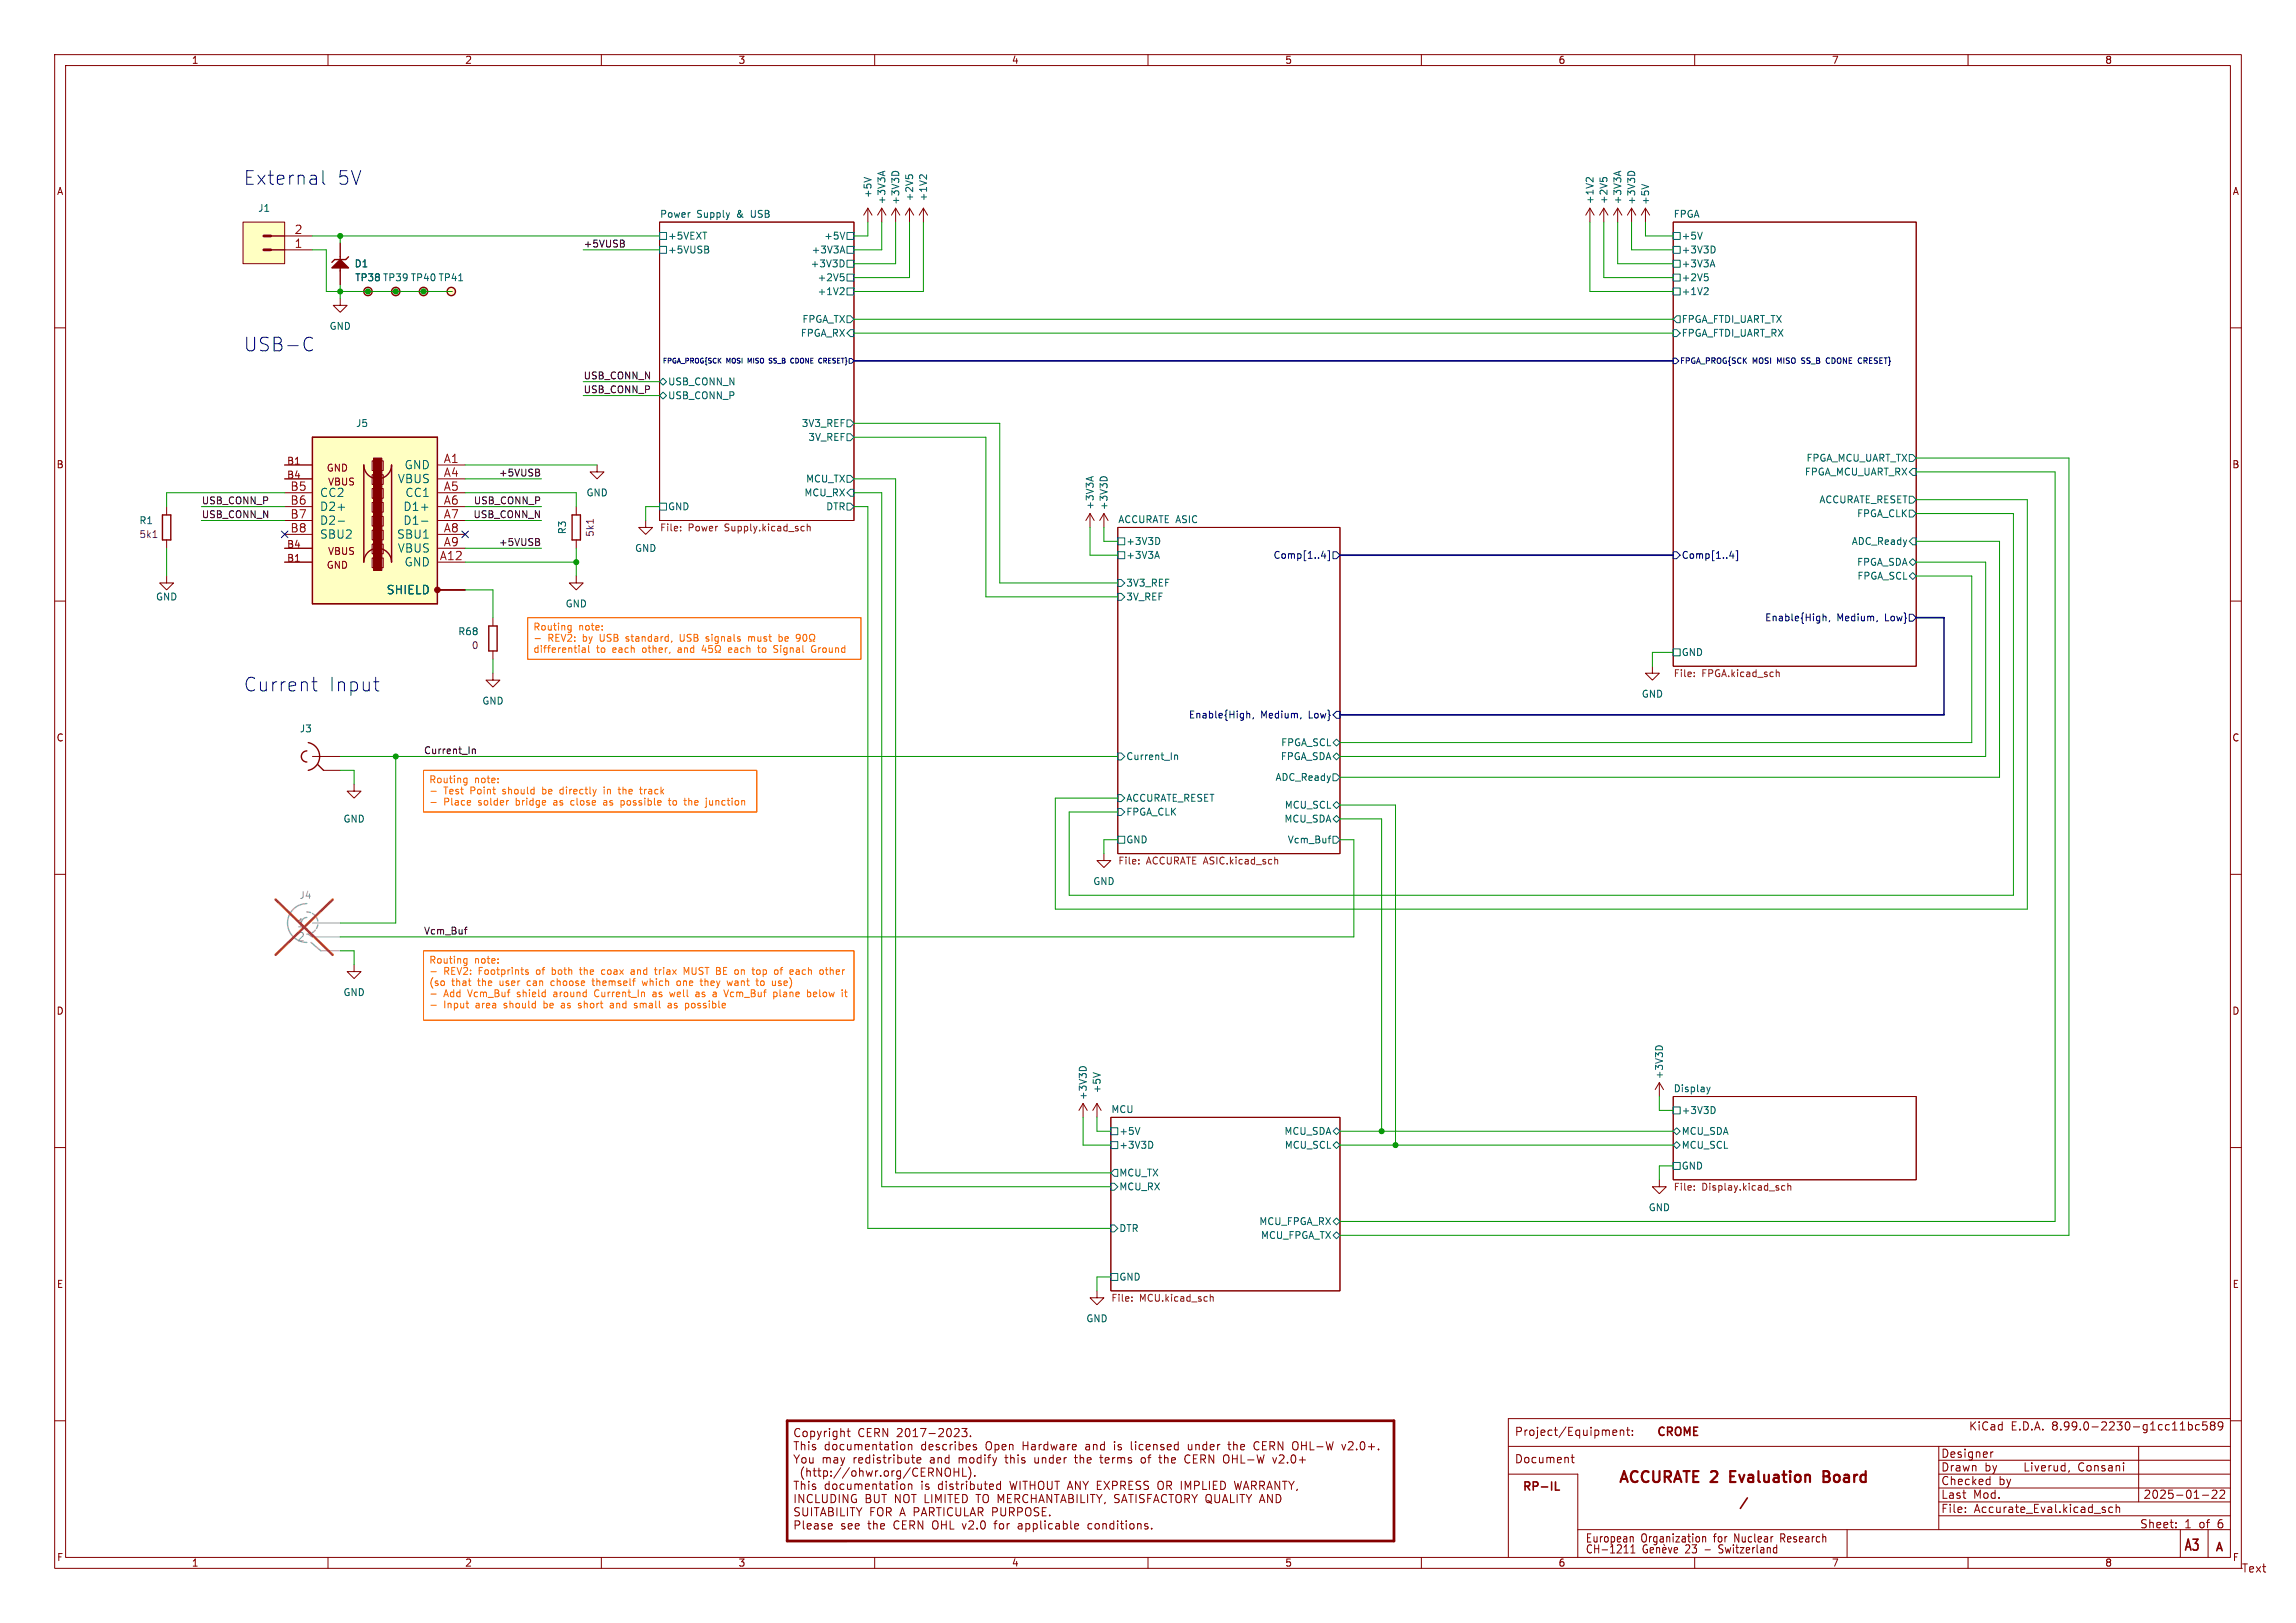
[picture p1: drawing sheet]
<svg xmlns="http://www.w3.org/2000/svg" width="420mm" height="297mm" viewBox="0 0 420 297" stroke-linecap="round" stroke-linejoin="round" font-family="sans-serif">
<defs><g id="words">
<g font-size="3.5" fill="#0000c2">
<text x="44.4" y="34">External</text>
<text x="61.6" y="34">5V</text>
<text x="44.4" y="64.5">USB-C</text>
<text x="44.4" y="126.8">Current</text>
<text x="60" y="126.8">Input</text>
</g>
<g font-size="2.8" fill="#840000">
<text x="295.8" y="271.9">ACCURATE 2</text>
<text x="317.2" y="271.9">Evaluation</text>
<text x="335.1" y="271.9">Board</text>
<text x="399.3" y="284.2">A3</text>
</g>
<g font-size="2.1" fill="#a90000">
<text x="53.8" y="45.5">1</text>
<text x="53.8" y="42.9">2</text>
<text x="53" y="89.9">B5</text>
<text x="81.1" y="84.8">A1</text>
<text x="81.1" y="87.4">A4</text>
<text x="81.1" y="89.9">A5</text>
<text x="53" y="92.5">B6</text>
<text x="53" y="95">B7</text>
<text x="81.1" y="92.5">A6</text>
<text x="81.1" y="95">A7</text>
<text x="53" y="97.5">B8</text>
<text x="81.1" y="97.5">A8</text>
<text x="81.1" y="100.1">A9</text>
<text x="80.4" y="102.6">A12</text>
</g>
<g font-size="2.1" fill="#006464">
<text x="72.7" y="88.6">VBUS</text>
<text x="73.9" y="86.1">GND</text>
<text x="58.4" y="91.2">CC2</text>
<text x="58.4" y="93.7">D2+</text>
<text x="73.7" y="93.7">D1+</text>
<text x="74.1" y="91.2">CC1</text>
<text x="58.4" y="96.2">D2-</text>
<text x="58.4" y="98.8">SBU2</text>
<text x="72.6" y="98.8">SBU1</text>
<text x="72.7" y="101.3">VBUS</text>
<text x="73.7" y="96.2">D1-</text>
<text x="73.9" y="103.9">GND</text>
<text x="70.7" y="108.9">SHIELD</text>
</g>
<g font-size="2.1" fill="#989898">
<text x="54.3" y="169.9">1</text>
<text x="54.3" y="172.4">2</text>
</g>
<g font-size="2.1" fill="#840000">
<text x="277" y="263">Project/Equipment:</text>
<text x="303" y="263.2">CROME</text>
<text x="360.1" y="262">KiCad</text>
<text x="367.8" y="262">E.D.A.</text>
<text x="375.4" y="262">8.99.0-2230-g1cc11bc589</text>
<text x="277" y="268">Document</text>
<text x="355" y="267">Designer</text>
<text x="355" y="269.5">Drawn</text>
<text x="363" y="269.5">by</text>
<text x="370" y="269.5">Liverud,</text>
<text x="380" y="269.5">Consani</text>
<text x="278.3" y="273.2">RP-IL</text>
<text x="355" y="274.5">Last</text>
<text x="355" y="272">Checked</text>
<text x="360.9" y="274.5">Mod.</text>
<text x="365.6" y="272">by</text>
<text x="392" y="274.5">2025-01-22</text>
<text x="145" y="280">Copyright</text>
<text x="185.1" y="280">documentation</text>
<text x="202.9" y="280">describes</text>
<text x="355" y="277.1">File:</text>
<text x="361.1" y="277.1">Accurate_Eval.kicad_sch</text>
<text x="391.4" y="279.9">Sheet:</text>
<text x="399.6" y="279.9">1</text>
<text x="402.4" y="279.9">of</text>
<text x="405.9" y="279.9">6</text>
<text x="290" y="284.5">CH-1211</text>
<text x="290" y="282.5">European</text>
<text x="300.2" y="282.5">Organization</text>
<text x="308.4" y="284.5">23</text>
<text x="313.6" y="282.5">for</text>
<text x="314.9" y="284.5">Switzerland</text>
<text x="317.5" y="282.5">Nuclear</text>
<text x="326.1" y="282.5">Research</text>
<text x="405" y="284.3">A</text>
<text x="410" y="288">Text</text>
</g>
<g font-size="1.8" fill="#840000">
<text x="35" y="11.9">1</text>
<text x="85" y="11.9">2</text>
<text x="135" y="11.9">3</text>
<text x="185" y="11.9">4</text>
<text x="235" y="11.9">5</text>
<text x="285" y="11.9">6</text>
<text x="335" y="11.9">7</text>
<text x="385" y="11.9">8</text>
<text x="10.3" y="35.9">A</text>
<text x="408.3" y="35.9">A</text>
<text x="10.3" y="85.9">B</text>
<text x="52.4" y="85.2">B1</text>
<text x="59.7" y="86.5">GND</text>
<text x="408.2" y="85.9">B</text>
<text x="52.4" y="100.5">B4</text>
<text x="59.9" y="101.7">VBUS</text>
<text x="52.4" y="103">B1</text>
<text x="59.7" y="104.3">GND</text>
<text x="10.3" y="135.9">C</text>
<text x="408.2" y="135.9">C</text>
<text x="10.3" y="185.9">D</text>
<text x="408.2" y="185.9">D</text>
<text x="10.3" y="235.9">E</text>
<text x="408.3" y="235.9">E</text>
<text x="10.3" y="285.9">F</text>
<text x="35" y="286.9">1</text>
<text x="85" y="286.9">2</text>
<text x="135" y="286.9">3</text>
<text x="185" y="286.9">4</text>
<text x="235" y="286.9">5</text>
<text x="285" y="286.9">6</text>
<text x="335" y="286.9">7</text>
<text x="385" y="286.9">8</text>
<text x="408.3" y="285.9">F</text>
</g>
<g font-size="1.8" fill="#006464">
<text x="47.1" y="39">J1</text>
<text x="120.6" y="39.9">Power</text>
<text x="127.4" y="39.9">Supply</text>
<text x="134.9" y="39.9">&amp;</text>
<text x="137.6" y="39.9">USB</text>
<text x="159.6" y="36.3" transform="rotate(-90 159.6 36.3)">+5V</text>
<text x="162.2" y="37.5" transform="rotate(-90 162.2 37.5)">+3V3A</text>
<text x="164.7" y="37.6" transform="rotate(-90 164.7 37.6)">+3V3D</text>
<text x="167.2" y="36.9" transform="rotate(-90 167.2 36.9)">+2V5</text>
<text x="169.8" y="36.9" transform="rotate(-90 169.8 36.9)">+1V2</text>
<text x="291.7" y="37.4" transform="rotate(-90 291.7 37.4)">+1V2</text>
<text x="294.2" y="37.4" transform="rotate(-90 294.2 37.4)">+2V5</text>
<text x="296.8" y="37.5" transform="rotate(-90 296.8 37.5)">+3V3A</text>
<text x="299.3" y="37.6" transform="rotate(-90 299.3 37.6)">+3V3D</text>
<text x="301.9" y="37.6" transform="rotate(-90 301.9 37.6)">+5V</text>
<text x="306.1" y="39.9">FPGA</text>
<text x="122.1" y="44">+5VEXT</text>
<text x="122.1" y="46.6">+5VUSB</text>
<text x="148.4" y="46.6">+3V3A</text>
<text x="150.7" y="44">+5V</text>
<text x="307.5" y="46.6">+3V3D</text>
<text x="307.5" y="44">+5V</text>
<text x="64.8" y="49.1">D1</text>
<text x="64.9" y="51.7">TP38 TP39 TP40 TP41</text>
<text x="64.9" y="51.7">TP38</text>
<text x="148.2" y="49.1">+3V3D</text>
<text x="149.5" y="51.7">+2V5</text>
<text x="307.5" y="49.1">+3V3A</text>
<text x="307.5" y="51.7">+2V5</text>
<text x="146.7" y="59.3">FPGA_TX</text>
<text x="149.5" y="54.2">+1V2</text>
<text x="307.5" y="54.2">+1V2</text>
<text x="307.5" y="59.3">FPGA_FTDI_UART_TX</text>
<text x="60.2" y="60.6">GND</text>
<text x="146.4" y="61.8">FPGA_RX</text>
<text x="307.5" y="61.8">FPGA_FTDI_UART_RX</text>
<text x="122.1" y="70.7">USB_CONN_N</text>
<text x="122.1" y="73.3">USB_CONN_P</text>
<text x="65" y="78.3">J5</text>
<text x="146.6" y="78.3">3V3_REF</text>
<text x="147.8" y="80.9">3V_REF</text>
<text x="59.9" y="89">VBUS</text>
<text x="147.3" y="88.5">MCU_TX</text>
<text x="330" y="87.2">FPGA_MCU_UART_RX</text>
<text x="330.3" y="84.7">FPGA_MCU_UART_TX</text>
<text x="107.2" y="91">GND</text>
<text x="122.1" y="93.6">GND</text>
<text x="147" y="91">MCU_RX</text>
<text x="151" y="93.6">DTR</text>
<text x="200.3" y="93.4" transform="rotate(-90 200.3 93.4)">+3V3A</text>
<text x="202.8" y="93.4" transform="rotate(-90 202.8 93.4)">+3V3D</text>
<text x="204.5" y="95.8">ACCURATE ASIC</text>
<text x="332.7" y="92.3">ACCURATE_RESET</text>
<text x="339.6" y="94.8">FPGA_CLK</text>
<text x="25.4" y="96.1">R1</text>
<text x="103.7" y="97.9" transform="rotate(-90 103.7 97.9)">R3</text>
<text x="116.1" y="101.2">GND</text>
<text x="205.9" y="99.9">+3V3D</text>
<text x="338.6" y="99.9">ADC_Ready</text>
<text x="205.9" y="102.5">+3V3A</text>
<text x="205.9" y="107.5">3V3_REF</text>
<text x="339.6" y="103.7">FPGA_SDA</text>
<text x="339.7" y="106.3">FPGA_SCL</text>
<text x="28.4" y="110.1">GND</text>
<text x="103.4" y="111.4">GND</text>
<text x="205.9" y="110.1">3V_REF</text>
<text x="83.7" y="116.4">R68</text>
<text x="307.5" y="120.2">GND</text>
<text x="88.1" y="129.1">GND</text>
<text x="300.2" y="127.9">GND</text>
<text x="54.8" y="134.2">J3</text>
<text x="234.3" y="136.8">FPGA_SCL</text>
<text x="205.9" y="139.3">Current_In</text>
<text x="233.2" y="143.1">ADC_Ready</text>
<text x="234.2" y="139.3">FPGA_SDA</text>
<text x="205.9" y="149.5">FPGA_CLK</text>
<text x="205.9" y="146.9">ACCURATE_RESET</text>
<text x="234.9" y="148.2">MCU_SCL</text>
<text x="62.7" y="150.7">GND</text>
<text x="205.9" y="154.5">GND</text>
<text x="234.9" y="150.7">MCU_SDA</text>
<text x="235.5" y="154.5">Vcm_Buf</text>
<text x="199.9" y="162.2">GND</text>
<text x="62.7" y="182.5">GND</text>
<text x="304.4" y="197.6" transform="rotate(-90 304.4 197.6)">+3V3D</text>
<text x="199" y="201.4" transform="rotate(-90 199 201.4)">+3V3D</text>
<text x="201.5" y="200.2" transform="rotate(-90 201.5 200.2)">+5V</text>
<text x="203.2" y="203.8">MCU</text>
<text x="306.1" y="199.9">Display</text>
<text x="204.7" y="207.9">+5V</text>
<text x="234.9" y="207.9">MCU_SDA</text>
<text x="307.5" y="204.1">+3V3D</text>
<text x="307.5" y="207.9">MCU_SDA</text>
<text x="204.7" y="210.4">+3V3D</text>
<text x="204.7" y="215.5">MCU_TX</text>
<text x="234.9" y="210.4">MCU_SCL</text>
<text x="307.5" y="214.2">GND</text>
<text x="307.5" y="210.4">MCU_SCL</text>
<text x="204.7" y="218">MCU_RX</text>
<text x="301.5" y="221.8">GND</text>
<text x="204.7" y="225.7">DTR</text>
<text x="230.3" y="224.4">MCU_FPGA_RX</text>
<text x="230.6" y="226.9">MCU_FPGA_TX</text>
<text x="204.7" y="234.5">GND</text>
<text x="198.6" y="242.2">GND</text>
</g>
<g font-size="1.8" fill="#0f0f0f">
<text x="106.7" y="45.4">+5VUSB</text>
<text x="106.7" y="69.5">USB_CONN_N</text>
<text x="106.7" y="72">USB_CONN_P</text>
<text x="91.2" y="87.3">+5VUSB</text>
<text x="36.8" y="92.4">USB_CONN_P</text>
<text x="36.8" y="94.9">USB_CONN_N</text>
<text x="86.5" y="94.9">USB_CONN_N</text>
<text x="86.6" y="92.4">USB_CONN_P</text>
<text x="91.2" y="100">+5VUSB</text>
<text x="77.5" y="138.1">Current_In</text>
<text x="77.5" y="171.1">Vcm_Buf</text>
</g>
<text font-size="1.8" fill="#a90000" x="52.4" y="87.8">B4</text>
<g font-size="1.8" fill="#840084">
<text x="25.4" y="98.7">5k1</text>
<text x="108.8" y="98.3" transform="rotate(-90 108.8 98.3)">5k1</text>
<text x="86.2" y="119">0</text>
</g>
<g font-size="1.8" fill="#725600">
<text x="120.6" y="97.6">File:</text>
<text x="125.9" y="97.6">Power</text>
<text x="132.7" y="97.6">Supply.kicad_sch</text>
<text x="306.1" y="124.2">File:</text>
<text x="311.3" y="124.2">FPGA.kicad_sch</text>
<text x="204.5" y="158.5">File:</text>
<text x="209.7" y="158.5">ACCURATE ASIC.kicad_sch</text>
<text x="306.1" y="218.2">File:</text>
<text x="311.3" y="218.2">Display.kicad_sch</text>
<text x="203.2" y="238.5">File:</text>
<text x="208.4" y="238.5">MCU.kicad_sch</text>
</g>
<g font-size="1.8" fill="#000084">
<text x="232.9" y="102.5">Comp[1..4]</text>
<text x="307.5" y="102.5">Comp[1..4]</text>
<text x="322.8" y="113.9">Enable{High,</text>
<text x="336" y="113.9">Medium,</text>
<text x="344.9" y="113.9">Low}</text>
<text x="217.4" y="131.7">Enable{High,</text>
<text x="230.6" y="131.7">Medium,</text>
<text x="239.5" y="131.7">Low}</text>
</g>
<g font-size="1.8" fill="#ff6d00">
<text x="97.5" y="115.7">Routing</text>
<text x="97.5" y="119.8">differential</text>
<text x="100.2" y="117.8">REV2:</text>
<text x="105.8" y="115.7">note:</text>
<text x="106.7" y="117.8">by</text>
<text x="109.1" y="119.8">to</text>
<text x="110" y="117.8">USB</text>
<text x="112.2" y="119.8">each</text>
<text x="115" y="117.8">standard,</text>
<text x="117.8" y="119.8">other,</text>
<text x="124.5" y="119.8">and</text>
<text x="125" y="117.8">USB</text>
<text x="130" y="117.8">signals</text>
<text x="134.1" y="119.8">each</text>
<text x="138" y="117.8">must</text>
<text x="139.8" y="119.8">to</text>
<text x="142.8" y="119.8">Signal</text>
<text x="143.7" y="117.8">be</text>
<text x="149.9" y="119.8">Ground</text>
<text x="78.4" y="143.6">Routing</text>
<text x="86.8" y="143.6">note:</text>
<text x="81.2" y="145.7">Test</text>
<text x="81.2" y="147.7">Place</text>
<text x="86.1" y="145.7">Point</text>
<text x="87.6" y="147.7">solder</text>
<text x="92.2" y="145.7">should</text>
<text x="94.6" y="147.7">bridge</text>
<text x="99.7" y="145.7">be</text>
<text x="101.7" y="147.7">as</text>
<text x="103.1" y="145.7">directly</text>
<text x="105.1" y="147.7">close</text>
<text x="111.3" y="147.7">as</text>
<text x="111.3" y="145.7">in</text>
<text x="114.3" y="145.7">the</text>
<text x="114.6" y="147.7">possible</text>
<text x="118.4" y="145.7">track</text>
<text x="123.7" y="147.7">to</text>
<text x="126.7" y="147.7">the</text>
<text x="130.8" y="147.7">junction</text>
<text x="78.4" y="176.7">Routing</text>
<text x="81.2" y="178.7">REV2:</text>
<text x="86.8" y="176.7">note:</text>
<text x="87.7" y="178.7">Footprints</text>
<text x="98.4" y="178.7">of</text>
<text x="101.4" y="178.7">both</text>
<text x="106.8" y="178.7">the</text>
<text x="110.9" y="178.7">coax</text>
<text x="116.5" y="178.7">and</text>
<text x="121.1" y="178.7">triax</text>
<text x="126.6" y="178.7">MUST BE on</text>
<text x="139.8" y="178.7">top</text>
<text x="144" y="178.7">of</text>
<text x="147" y="178.7">each</text>
<text x="152.6" y="178.7">other</text>
<text x="78.4" y="180.8">(so</text>
<text x="81.2" y="182.8">Add</text>
<text x="81.2" y="184.8">Input</text>
<text x="82.6" y="180.8">that</text>
<text x="85.7" y="182.8">Vcm_Buf</text>
<text x="87.1" y="184.8">area</text>
<text x="87.5" y="180.8">the</text>
<text x="91.7" y="180.8">user</text>
<text x="92.5" y="184.8">should</text>
<text x="94.9" y="182.8">shield</text>
<text x="96.9" y="180.8">can</text>
<text x="99.9" y="184.8">be</text>
<text x="101.5" y="180.8">choose</text>
<text x="101.7" y="182.8">around</text>
<text x="103.3" y="184.8">as</text>
<text x="106.7" y="184.8">short</text>
<text x="109.3" y="180.8">themself</text>
<text x="109.4" y="182.8">Current_In</text>
<text x="112.7" y="184.8">and</text>
<text x="117.3" y="184.8">small</text>
<text x="118.6" y="180.8">which</text>
<text x="120.3" y="182.8">as</text>
<text x="123.6" y="182.8">well</text>
<text x="123.7" y="184.8">as</text>
<text x="125.1" y="180.8">one</text>
<text x="127" y="184.8">possible</text>
<text x="128.5" y="182.8">as</text>
<text x="129.7" y="180.8">they</text>
<text x="134.2" y="182.8">Vcm_Buf</text>
<text x="134.8" y="180.8">want</text>
<text x="140.3" y="180.8">to</text>
<text x="143.3" y="180.8">use)</text>
<text x="143.4" y="182.8">plane</text>
<text x="149.7" y="182.8">below</text>
</g>
<text font-size="1.8" fill="#989898" x="54.7" y="164.7">J4</text>
<g font-size="1.4" fill="#000084">
<text x="307.2" y="66.8">FPGA_PROG{SCK</text>
<text x="320.6" y="66.8">MOSI</text>
<text x="325.3" y="66.8">MISO</text>
<text x="330" y="66.8">SS_B</text>
<text x="334.8" y="66.8">CDONE</text>
<text x="340.9" y="66.8">CRESET}</text>
</g>
<g font-size="1.2" fill="#000084">
<text x="121.1" y="66.7">FPGA_PROG{SCK</text>
<text x="132.8" y="66.7">MOSI</text>
<text x="137" y="66.7">MISO</text>
<text x="141.2" y="66.7">SS_B</text>
<text x="145.4" y="66.7">CDONE</text>
<text x="150.8" y="66.7">CRESET}</text>
</g>
</g></defs>
<g fill="none" stroke="#840000" stroke-width=".18">
<path d="M10 10h400v277h-400zM12 12h396v273h-396zM60 10v2M110 10v2M160 10v2M210 10v2M260 10v2M310 10v2M360 10v2M290.8 38.1l.8 1.3M290.8 38.1l-.7 1.3M290.8 38.1v2.5"/>
<path d="M293.4 38.1l.7 1.3M293.4 38.1l-.8 1.3M293.4 38.1v2.5M295.9 38.1l.8 1.3M295.9 38.1l-.8 1.3M295.9 38.1v2.5M298.4 38.1l.8 1.3M298.4 38.1l-.7 1.3M298.4 38.1v2.5M301 38.1l.8 1.3M301 38.1l-.8 1.3M301 38.1v2.5"/>
<path d="M10 60h2M62.2 54.6v1.3h-1.2l1.2 1.3 1.3-1.3h-1.3M67.3 53.3h.1M72.4 53.3h.1M77.5 53.3h.1M82.5 53.3h.1M120.6 40.6h35.6v54.7h-35.6zM306.1 40.6h44.4v81.3h-44.4zM408 60h2M105.4 92.7v1.5M105.4 98.8v1.5M109.2 85.1v1.3h1.3l-1.3 1.2-1.3-1.2h1.3"/>
<path d="M118.1 95.3v1.2h-1.3l1.3 1.3 1.3-1.3h-1.3M199.4 94l.8 1.3M199.4 94l-.8 1.3M199.4 94v2.5M204.5 96.5h40.6v59.7h-40.6zM10 110h2M90.2 113v1.6M90.2 119.1v1.6M408 110h2M57.1 138.4h5.1M90.2 123.2v1.3h1.2l-1.2 1.2-1.3-1.2h1.3M302.3 121.9v1.3h-1.3l1.3 1.3 1.2-1.3h-1.2"/>
<path d="M10 160h2M59.2 141h3M64.8 143.5v1.3h-1.3l1.3 1.3 1.2-1.3h-1.2M408 160h2M64.8 176.5v1.3h-1.3l1.3 1.3 1.2-1.3h-1.2M10 210h2M203.2 204.5h41.9v31.7h-41.9zM306.1 200.7h44.4v15.2h-44.4zM408 210h2M200.7 236.2v1.3h-1.3l1.3 1.3 1.2-1.3h-1.2M10 260h2M408 260h2"/>
<path d="M408 259.6h-132.1v25.4M145.2 263.8h.9M145.2 266.2l.5 .8M145.2 271.1h.9M145.4 273.5v1.5M145.7 263.8v1.5M145.7 271.1v1.5M145.7 267v.7M146.2 276l-.5-.1-.3 .1v.5l.7 .3 .1 .3-.3 .3-.5-.1M146.2 266.2l-.5 .8M146.3 261.5a.6 .6 0 0 0-.7 0 .6 .6 0 0 0-.2 .8 .56 .56 0 0 0 .3 .5 .56 .56 0 0 0 .6 0M146.6 263.8v1.5"/>
<path d="M146.6 271.1v1.5M146.6 264.5l.2-.2 .4 .1v.9M146.6 271.7l.2-.1h.4v1M146.7 266.9l.2-.2 .5 .2v.6l-.1 .2h-.4l-.2-.1zM146.9 275.9v1.2l.3 .3 .4-.1 .1-.2v-1.2M146.9 262l.3-.1 .4 .1 .1 .6-.2 .2-.3 .1-.3-.1zM147 268.4a1.72 1.72 0 0 0 0 2.3M147 273.5v1.5l-.8-1.5v1.5M147.6 269.3l.2-.1h.4v1M147.6 268.7v1.5M147.9 263.8v.2M147.9 264.3v1"/>
<path d="M147.9 271.1v.1M147.9 271.6v1M148.1 266.7l.1 1h.3l.2-.1M148.3 262l.4-.1 .3 .3v.4l-.1 .2h-.6M148.3 261.9v1.5M148.4 275.9v1.5M148.6 273.6a.6 .6 0 0 0-.8 0 .6 .6 0 0 0-.1 .7 .56 .56 0 0 0 .3 .6 .56 .56 0 0 0 .6-.1M148.7 266.7v1M148.7 269.2h.6M148.9 268.7v1.2l.4 .3M148.9 275.9h.9M149.2 264.4l-.4-.1-.2 .2 .1 .2 .5 .2v.3h-.6"/>
<path d="M149.2 271.6h-.4l-.2 .2 .1 .2 .5 .1v.4h-.6M149.2 273.5v1.5h.7M149.4 275.9v1.5M149.5 261.9l.4 1M149.6 269.2h.6M149.8 268.7v1.2l.4 .3M149.9 262.9l-.4 .5M150.1 277.4l.5-1.5 .5 1.5M150.2 261.9l-.3 1M150.2 277h.7M150.4 273.5v1.2l.3 .3h.3l.3-.3v-1.2M150.6 266.9l.4-.2 .2 .3"/>
<path d="M150.6 266.7v1M150.7 269.2h.4l.3 .2v.5l-.2 .2h-.5M150.7 269.2v1.5M150.8 261.9v1M151.2 261.9l-.3 .1-.1 .2M151.2 267l.2-.3 .4 .1 .1 .9M151.2 267v.7M151.6 275.9h.5l.2 .1 .1 .3-.3 .3a.4 .4 0 0 1 .4 .4 .4 .4 0 0 1-.3 .4h-.6zM151.6 276.6h.5M151.7 264.4l-.5-.1-.3 .3v.4l.2 .2h.6M151.7 263.8v1.5M151.7 271.1v1.5"/>
<path d="M151.7 271.6h-.5l-.3 .3v.4l.2 .2h.6M151.7 261.4v.1M151.7 261.9v1M152 269.2v.2M152 270v.2M152 273.5a.76 .76 0 0 1 .9 .7 .76 .76 0 0 1-.9 .8zM152.4 264.4l.4-.1 .3 .3v.4l-.3 .3-.4-.1-.1-.2v-.4zM152.4 271.6h.4l.3 .3v.4l-.3 .3-.4-.1-.1-.2v-.4zM152.6 266.8h.6v.9M153.1 262l-.4-.1-.3 .3v.4l.1 .2h.6M153.1 261.9v1.2l-.3 .3-.4-.1M153.1 275.9v1.5"/>
<path d="M153.2 267.1l-.5 .1a.29 .29 0 0 0-.2 .3 .29 .29 0 0 0 .2 .2h.5M153.5 273.5v1.5M153.8 262l.2-.1 .4 .1v.9M153.8 261.4v1.5M153.8 266.7l.4 1M153.8 268.6l-1.3 1.9M153.8 275.9v1.5h.7M154.2 267.7l-.4 .5M154.4 264.4l-.5-.1-.2 .3v.4l.1 .2h.6M154.4 271.6h-.5l-.2 .3v.4l.1 .2h.6M154.5 266.7l-.3 1M154.9 261.9h.6"/>
<path d="M155 264.3l.1 .9 .3 .1 .3-.1M155 271.6l.1 .9 .3 .1 .3-.2M155 275.9v1.5M155.1 273.5v1.5l-.9-1.5v1.5M155.2 261.4v1.3l.3 .2M155.2 279.3l.7-.1-.1-.3-.4-.1-.2 .2v.7h.6M155.4 268.6l-1.3 1.9M155.5 275.9h.9M155.7 264.3v1M155.7 271.6v1M155.9 269.3l.2-.1 .4 .1 .1 .6-.2 .2-.3 .1-.2-.2zM155.9 275.9v1.5"/>
<path d="M156.2 266.7v1M156.4 264.5l.4-.2 .2 .2M156.4 271.7l.4-.1 .2 .2M156.4 264.3v1M156.4 271.6v1M156.4 279.3l.8-.1-.1-.3-.4-.1-.3 .2 .1 .7h.6M156.6 273.6a.7 .7 0 0 0-.9 .6 .7 .7 0 0 0 .9 .7l.1-.6h-.3M156.7 266.7l-.3 .1-.2 .2M156.7 275.9l.5 .8M157 264.5l.2-.2 .4 .1 .1 .9M157 264.5v.8M157 271.8v.8"/>
<path d="M157 271.8l.2-.2h.4l.1 1M157.1 267.2l.7-.1-.1-.3-.4-.1-.2 .3 .1 .7h.5M157.2 276.7v.7M157.2 269.3l.2-.1h.4l.1 1M157.2 268.7v1.5M157.7 275.9l-.5 .8M158 261.5a.6 .6 0 0 0-.7 0 .6 .6 0 0 0-.2 .8 .56 .56 0 0 0 .3 .5 .56 .56 0 0 0 .6 0M158.3 264.8l.7-.1-.1-.3-.4-.1-.2 .2 .1 .7h.5M158.3 272.1l.7-.2-.1-.3h-.4l-.2 .2 .1 .7h.5M158.4 269.2l.3 1 .3-.8 .3 .8 .3-1M158.4 274.2h.5M158.4 273.5h.5l.3 .1v.3l-.3 .3a.4 .4 0 0 1 .4 .4 .4 .4 0 0 1-.3 .4h-.6z"/>
<path d="M158.7 262.1h.5M158.7 278.8h.6M158.9 278.3v1.3l.4 .2M159.1 266.8l-.4-.1-.3 .3v.5l.1 .2h.6M159.1 266.2v1.5M159.3 276.6h.5M159.4 261.4h-.7v1.5h.7M159.7 264.5l.2-.2 .3 .1 .1 .9M159.7 264.3v1M159.7 271.6v1M159.7 271.7l.2-.1h.3l.1 1M159.8 266.2v.2"/>
<path d="M159.8 266.7v1M159.8 278.3v1.5M159.8 279l.2-.2 .4 .1v.9M159.9 273.5v1.2l.3 .3 .5-.1 .1-.2v-1.2M160 262.2l.7-.1 .2-.2-.1-.4-.2-.1h-.6v1.5M160 275.9h-.7v1.5M160.2 269.2v1M160.4 262.2l.5 .7M160.6 269.2h-.3l-.1 .2M160.6 276.1a.5 .5 0 0 1 .6-.2 .5 .5 0 0 1 .3 .5v.5a.5 .5 0 0 1-.5 .5 .5 .5 0 0 1-.5-.5zM160.8 264.3h.6M160.8 271.6h.6"/>
<path d="M161 263.8v1.3l.4 .2M161 271.1v1.3l.4 .2M161 266.8l-.3-.1-.3 .3 .1 .2 .5 .1v.4h-.6M161.1 270v.2M161.1 279.3l.7-.1-.1-.3-.4-.1-.2 .2 .1 .7h.5M161.3 273.5h.9M161.5 266.7h.6M161.7 266.2v1.3l.4 .2M161.7 273.5v1.5M161.8 269.3l.2-.1 .4 .1 .1 .6-.1 .2-.4 .1-.2-.2zM161.9 264.4h.5l.1 .9M161.9 271.6h.5l.1 1"/>
<path d="M162.2 276.7l.7-.1 .1-.2-.1-.4-.2-.1h-.5v1.5M162.4 261.4v1.5l-.9-1.5v1.5M162.5 264.7h-.5a.29 .29 0 0 0-.2 .3 .29 .29 0 0 0 .2 .3l.5-.1M162.5 271.9l-.5 .1a.29 .29 0 0 0-.2 .3 .29 .29 0 0 0 .2 .3l.5-.1M162.5 276.7l.5 .7M162.6 266.7v1M163 264.3h.6M163 271.6h.6M163 266.7l-.3 .1-.1 .2M163.2 269.2v1M163.2 263.8v1.3l.4 .2M163.2 271.1v1.3l.4 .2"/>
<path d="M163.5 266.2v.2M163.5 266.7v1M163.6 269.2h-.3l-.1 .2M164.1 263.8v.2M164.1 264.3v1M164.1 271.1v.1M164.1 271.6v1M164.2 261.5l.5-.1 .2 .1 .1 .3-.9 1.1h.9M164.2 266.8l.5-.1 .2 .3v.5l-.1 .2h-.6M164.2 266.2v1.5M164.4 278.5a.6 .6 0 0 0-.7-.1 .6 .6 0 0 0-.2 .8 .56 .56 0 0 0 .3 .5 .56 .56 0 0 0 .6 0M164.6 277.4l.5-1.5 .5 1.5"/>
<path d="M164.7 273.5v1.5l-.9-1.5v1.5M164.7 269.2v1.2l-.3 .3-.3-.1M164.7 269.2h-.4l-.3 .2v.5l.2 .2h.5M164.7 277h.7M164.8 264.5l.2-.2 .4 .2 .1 .5-.1 .2-.4 .1-.2-.1zM164.8 271.7l.2-.1 .4 .1 .1 .6-.1 .2-.4 .1-.2-.2zM165.1 279h.5M165.4 273.7a.5 .5 0 0 1 .5-.2 .5 .5 0 0 1 .4 .5v.5a.5 .5 0 0 1-.5 .5 .5 .5 0 0 1-.5-.5zM165.6 266.7l.1 1h.3l.2-.1M165.8 261.5l.1-.1a.8 .8 0 0 1 .6 .8 .8 .8 0 0 1-.6 .7 1 1 0 0 1-.1-1.4zM165.8 278.3h-.7v1.5h.7M166.2 264.5l.2-.2 .3 .1 .1 .9"/>
<path d="M166.2 264.3v1M166.2 271.6v1M166.2 271.7l.2-.1h.3l.1 1M166.2 266.7v1M166.4 279.1l.8-.1 .1-.2-.1-.3-.2-.2h-.6v1.5M166.5 268.6l-1.3 1.9M166.7 266.7h.6M166.7 273.5h.9M166.8 279.1l.5 .7M166.9 266.2v1.3l.4 .2M167 262.9h.9M167 261.8l.4-.4v1.5"/>
<path d="M167.2 273.5v1.5M167.2 276.7l.7-.1 .2-.2-.1-.4-.2-.1h-.6v1.5M167.7 267.2l.7-.1v-.3l-.5-.1-.2 .3 .1 .7h.6M167.9 268.8a.6 .6 0 0 0-.8 0 .6 .6 0 0 0-.2 .7 .56 .56 0 0 0 .3 .6 .56 .56 0 0 0 .7-.1M168.4 261.4h1l-.7 1.5M168.5 269.4h.5M168.5 277.4l.5-1.5 .5 1.5M168.7 271.1v.1M168.7 271.6v1M168.7 277h.7M168.8 278.3v1.5l-.9-1.5v1.5M169.2 268.7h-.7v1.5h.7"/>
<path d="M169.2 273.5v1.5h.7M169.3 264.4l-.4-.1-.3 .3v.4l.1 .2h.6M169.3 263.8v1.5M169.9 269.4h.7l.1-.2v-.4l-.3-.1h-.5v1.5M169.9 271.6h-.4l-.2 .2 .1 .2 .5 .1v.4h-.6M169.9 264.8l.8-.1-.1-.3-.4-.1-.3 .2 .1 .7h.6M169.9 262.3h1.2M170 276.7l.7-.1 .2-.2-.1-.4-.2-.1h-.6v1.5M170.2 269.4l.5 .8M170.2 266.8h.6l.1 .9M170.4 276.7l.5 .7M170.4 273.5v1.5"/>
<path d="M170.8 278.4a.5 .5 0 0 1 .5 0 .5 .5 0 0 1 .3 .4v.5a.5 .5 0 0 1-.5 .5 .5 .5 0 0 1-.5-.5v-.5zM170.9 267.1l-.5 .1a.29 .29 0 0 0-.2 .3 .29 .29 0 0 0 .2 .2h.5M171.2 275v-1.5l.5 1.1 .5-1.1v1.5M171.3 275.9h.9M171.6 266.9l.2-.2 .4 .1v.9M171.6 266.7v1M171.7 261.5l.6-.1 .2 .1 .1 .3-.9 1.1h.9M171.7 275.9v1.5M171.8 264.4l-.4-.1-.2 .2 .1 .2 .5 .2v.3h-.6M172.2 268.7v1.5l-.8-1.5v1.5M172.2 278.3v1.5M172.2 279h.9"/>
<path d="M172.4 271.6h-.5l-.2 .3v.4l.1 .2h.6M172.4 271.1v1.5M172.7 275.9v1.5M172.9 273.5v1.5M172.9 268.9a.5 .5 0 0 1 .6-.2 .5 .5 0 0 1 .4 .5v.5a.5 .5 0 0 1-.5 .5 .5 .5 0 0 1-.5-.5zM173.1 271.1v.1M173.1 271.6v1M173.1 278.3v1.5M173.2 264.4l-.5-.1-.3 .3v.4l.2 .2h.6M173.4 261.5l.1-.1a.8 .8 0 0 1 .5 .8 .8 .8 0 0 1-.5 .7 1 1 0 0 1-.1-1.4zM173.4 273.5h.8M173.6 266.8l-.4-.1-.3 .3v.5l.1 .2h.6"/>
<path d="M173.6 266.2v1.5M173.8 264.3v1M173.8 278.3v1.5h.7M173.8 273.5v1.5M174.2 264.3l-.3 .1-.1 .2M174.2 276a.6 .6 0 0 0-.7 0 .6 .6 0 0 0-.2 .8 .56 .56 0 0 0 .3 .5 .56 .56 0 0 0 .6 0M174.3 271.6h-.4l-.2 .2 .1 .2 .5 .1v.4h-.6M174.5 269.4h.9M174.5 268.7v1.5M174.6 261.5l.6-.1 .2 .1v.3l-.9 1.1h.9M174.7 263.8v.2M174.7 264.3v1"/>
<path d="M174.7 274.2h.5M174.8 271.6h.6M174.9 275.9v1.2l.3 .3 .4-.1 .1-.2v-1.2M175 271.1v1.3l.4 .2M175.4 268.7v1.5M175.4 263.8v1.5M175.4 264.4l.5-.1 .3 .3v.4l-.2 .2h-.6M175.4 266.7v1M175.4 266.9l.5-.2 .2 .3M175.4 273.5h-.7v1.5h.7M175.9 271.6v1M175.9 261.4h1l-.5 .6 .4 .1v.7l-.2 .1h-.4l-.3-.1"/>
<path d="M176 278.8l.4 1 .3-1M176.1 268.7v1.5h.7M176.1 267l.2-.3 .4 .1v.9M176.1 267v.7M176.1 273.5a.76 .76 0 0 1 .9 .7 .76 .76 0 0 1-.9 .8zM176.3 271.6h-.3l-.1 .3M176.4 275.9v1.5h.8M176.7 264.8l.7-.1v-.3l-.5-.1-.2 .2 .1 .7h.6M176.8 271.1v.1M176.8 271.6v1M177.2 268.4a1.72 1.72 0 0 1 0 2.3M177.2 278.5l.6-.2 .2 .2 .1 .2-.9 1.1h.9"/>
<path d="M177.4 277.4l.5-1.5 .5 1.5M177.5 271.1v1.5M177.5 266.8l.4-.1 .3 .3v.5l-.3 .2h-.4l-.1-.2v-.5zM177.5 271.6h.4l.3 .3v.4l-.1 .2h-.6M177.5 262.8v.1M177.6 277h.7M178.3 270v.2M178.5 273.5h.9M178.6 264.4l-.4-.1-.2 .2 .1 .2 .5 .2v.3h-.6M178.7 279.7v.1M178.9 271.6v.9l.4 .1 .2-.2M178.9 276.7l.8-.1 .1-.2-.1-.4-.2-.1h-.6v1.5"/>
<path d="M178.9 273.5v1.5M179.3 276.7l.5 .7M179.4 266.8l-.4-.1-.3 .3v.5l.2 .2h.5M179.4 266.2v1.5M179.5 271.6v1M179.6 278.4l.1-.1a.8 .8 0 0 1 .6 .8 .8 .8 0 0 1-.6 .7 1 1 0 0 1-.1-1.4zM180 271.6h.6M180 273.6a.5 .5 0 0 1 .5-.1 .5 .5 0 0 1 .3 .5v.5a.5 .5 0 0 1-.5 .5 .5 .5 0 0 1-.5-.5v-.5zM180.2 266.2v.2M180.2 266.7v1M180.2 271.1v1.3l.4 .2M180.6 263.9a.5 .5 0 0 1 .5 0 .5 .5 0 0 1 .3 .4v.5a.5 .5 0 0 1-.5 .5 .5 .5 0 0 1-.5-.5v-.5z"/>
<path d="M180.7 266.7h.5M181 272.1l.7-.2v-.3h-.5l-.2 .2 .1 .7h.6M181.2 266.2l-.3 .3v1.2M181.6 266.7l.3 1M181.6 276.7l.7-.1 .1-.2v-.4l-.2-.1h-.6v1.5M181.8 278.8h.6M181.9 267.7l-.3 .5M182 264.4l.4-.1 .3 .3v.4l-.1 .2h-.6M182 264.3v1.5M182.3 266.7l-.4 1M182.4 278.3l-.4 .2v1.3M182.6 275v-1.5l.5 1.1 .5-1.1v1.5"/>
<path d="M182.9 278.9l.4-.1 .3 .3v.4l-.3 .3-.4-.1-.1-.2v-.4zM183 271.6h-.4l-.3 .3v.4l.1 .2h.6M183 271.1v1.5M183.1 275.9v1.2l.3 .3 .4-.1 .1-.2v-1.2M183.3 264.8l.7-.1-.1-.3-.4-.1-.2 .2 .1 .7h.5M183.8 266.7h.6M184 266.2v1.3l.4 .2M184.2 278.8v1M184.3 274.2h.5M184.5 278.8l-.3 .3M184.7 264.5l.2-.2 .3 .1 .1 .9M184.7 264.3v1"/>
<path d="M184.7 276.7l.7-.1 .1-.2-.1-.4-.2-.1h-.5v1.5M184.7 271.1l.4 1.5 .3-1.1 .3 1.1 .3-1.5M184.9 266.9l.2-.2 .3 .1 .1 .9M184.9 266.2v1.5M185 273.5h-.7v1.5h.7M185 276.7l.5 .7M185.7 274.3l.7-.1 .1-.2-.1-.4-.2-.1h-.5v1.5M186 274.3l.5 .7M186.2 276.7l.7-.1 .1-.2-.1-.4-.2-.1h-.5v1.5M186.2 266.2v.2M186.2 266.7v1M186.6 271.1v1.5"/>
<path d="M187.1 271.1h.8M187.2 263.8v1.5M187.2 264.5h.8M187.4 266.8l-.3-.1-.2 .3v.2l.5 .1v.4h-.5M187.5 271.1v1.5M187.7 276.1a.5 .5 0 0 1 .5-.2 .5 .5 0 0 1 .4 .5v.5a.5 .5 0 0 1-.5 .5 .5 .5 0 0 1-.5-.5zM188 263.8v1.5M188 273.6a.6 .6 0 0 0-.7 0 .6 .6 0 0 0-.2 .7 .56 .56 0 0 0 .3 .6 .56 .56 0 0 0 .6-.1M188.4 271.1v1.5M188.4 271.8h.9M188.7 274.2h.8M188.7 273.5v1.5"/>
<path d="M188.7 264.4h.6l.1 .9M189.3 266.7l.1 1h.3l.2-.1M189.3 271.1v1.5M189.4 264.7h-.5a.29 .29 0 0 0-.2 .3 .29 .29 0 0 0 .2 .3l.5-.1M189.5 273.5v1.5M189.9 266.7v1M190 271.3a.5 .5 0 0 1 .6-.2 .5 .5 0 0 1 .3 .5v.5a.5 .5 0 0 1-.5 .5 .5 .5 0 0 1-.5-.5zM190 276l-.6-.1-.2 .1v.5l.7 .3 .1 .3-.3 .3-.5-.1M190 275l.5-1.5 .5 1.5M190.1 264.3v1M190.2 274.6h.7M190.5 264.3l-.3 .1-.1 .2"/>
<path d="M190.7 266.9l.2-.2 .3 .1 .1 .9M190.7 266.7v1M190.7 276.6h.5M191.4 275.9h-.7v1.5h.7M191.6 271.1v1.2l.3 .3 .4-.1 .1-.2v-1.2M191.7 264.4l-.5-.1-.3 .3v.4l.2 .2h.6M191.7 263.8v1.5M192 277.3v.1M192.2 264.3l.3 1 .3-.7 .3 .7 .3-1M192.4 273.5v1.5l-.9-1.5v1.5M192.7 266.8l-.5-.1-.3 .3v.5l.2 .2h.6M192.7 266.2v1.5"/>
<path d="M192.9 273.5h.8M192.9 271.1h.9M193.3 267.2l.7-.1-.1-.3-.4-.1-.2 .3 .1 .7h.5M193.3 273.5v1.5M193.4 271.1v1.5M193.9 264.4h.6l.1 .9M194 275l.5-1.5 .5 1.5M194.2 274.6h.7M194.6 264.7h-.5a.29 .29 0 0 0-.2 .3 .29 .29 0 0 0 .2 .3l.5-.1M194.7 266.7v1M195.1 266.7l-.3 .1-.1 .2M195.2 272.6l.5-1.5 .5 1.5"/>
<path d="M195.3 264.3v1M195.4 272.1h.7M195.5 274.2h.5M195.5 273.5h.5l.2 .1 .1 .3-.3 .3a.4 .4 0 0 1 .4 .4 .4 .4 0 0 1-.3 .4h-.6zM195.7 264.3l-.3 .1-.1 .2M196.2 264.8l.7-.1-.1-.3-.4-.1-.2 .2v.7h.6M196.5 266.7h.6M196.7 266.2v1.3l.4 .2M197 273.5v1.5M197.6 266.9l.2-.2 .4 .1v.9M197.6 271.1v1.5l-.9-1.5v1.5M197.6 266.2v1.5"/>
<path d="M197.7 273.5v1.5h.7M198.1 271.1l.5 .8M198.6 271.9v.7M198.7 264.4h.5l.1 .9M198.9 267.2l.7-.1-.1-.3-.4-.1-.2 .3v.7h.6M198.9 273.5v1.5M199.1 271.1l-.5 .8M199.3 264.7h-.5a.29 .29 0 0 0-.2 .3 .29 .29 0 0 0 .2 .3l.5-.1M199.3 278.8l.4 .1M199.4 273.5h.9M199.7 279.7l-.4 .1M199.9 273.5v1.5"/>
<path d="M200 264.5l.2-.2 .4 .1 .1 .9M200 264.3v1M200.4 278.9l.4-.1 .3 .3v.4l-.3 .3-.4-.1-.1-.2v-.4zM200.6 273.5l.5 .8M200.7 271.8h.5M201.1 274.3v.7M201.2 266.7h.5M201.4 266.2v1.3l.3 .2M201.4 271.1h-.7v1.5h.7M201.6 273.5l-.5 .8M201.7 278.8v1M201.9 271.1l1 1.5"/>
<path d="M202 264.4l-.4-.1-.3 .3v.4l.1 .2h.6M202 263.8v1.5M202.2 267.2l.7-.1-.1-.3-.4-.1-.2 .3v.7h.6M202.2 274.9l-.2 .3M202.3 278.9l-.4-.1-.2 .2M202.9 271.1l-1 1.5M203.5 266.7v1M203.5 271.9l.7-.1 .2-.2-.1-.4-.2-.1h-.6v1.5M203.9 263.8v.2M203.9 264.3v1M203.9 266.7l-.2 .1-.2 .2M204.4 266.9l.5-.2 .2 .3"/>
<path d="M204.4 266.7v1M204.7 273.6l-.5-.1-.3 .1v.5l.7 .2 .1 .4-.3 .3-.5-.1M205 271.9l.7-.1 .2-.2-.1-.4-.2-.1h-.6v1.5M205.1 264.4l-.4-.1-.2 .2 .1 .2 .5 .2v.3h-.6M205.1 267l.2-.3 .4 .1v.9M205.1 267v.7M205.2 275l.5-1.5 .5 1.5M205.3 274.6h.7M205.4 271.9l.5 .7M206.4 273.5h.9M206.5 271.8h.5M206.9 273.5v1.5"/>
<path d="M206.9 263.8v1.3l.3 .2M206.9 266.8l-.3-.1-.2 .3v.2l.5 .1v.4h-.5M207.2 271.1h-.7v1.5h.7M207.7 263.8v.2M207.7 264.3v1M207.8 273.5v1.5M208.7 271.1h-.6l-.3 .3 .1 .3 .7 .3v.4l-.2 .2-.6-.1M208.8 266.9l.2-.2 .4 .2 .1 .6-.1 .2h-.4l-.2-.1zM209.1 264.4l-.4-.1-.3 .3v.4l.1 .2h.6M209.3 273.6l-.6-.1-.2 .1v.5l.7 .2 .1 .4-.3 .3-.6-.1M209.7 264.8l.7-.1-.1-.3-.4-.1-.2 .2v.7h.6M209.9 266.7h.6"/>
<path d="M209.9 274.2h.5M210.1 271.1h-.6l-.2 .1v.4l.6 .3 .2 .4-.3 .3-.6-.1M210.5 266.2l-.3 .3v1.2M210.7 273.5h-.8v1.5M211 264.5l.2-.2 .4 .1 .1 .9M211 264.3v1M211 275l.5-1.5 .5 1.5M211.2 274.6h.7M211.9 271.3a.5 .5 0 0 1 .5-.2 .5 .5 0 0 1 .4 .5v.5a.5 .5 0 0 1-.5 .5 .5 .5 0 0 1-.5-.5zM211.9 266.7h.6M212.2 266.2v1.3l.3 .2M212.9 264.4l-.4-.1-.2 .2 .1 .2 .5 .2v.3h-.6"/>
<path d="M213 266.9l.2-.2 .4 .1 .1 .9M213 266.2v1.5M213.4 273.6a.6 .6 0 0 0-.8 0 .6 .6 0 0 0-.2 .7 .56 .56 0 0 0 .3 .6 .56 .56 0 0 0 .7-.1M213.4 271.9l.8-.1 .1-.2-.1-.4-.2-.1h-.6v1.5M213.5 264.8l.7-.1v-.3l-.5-.1-.2 .2 .1 .7h.6M213.8 271.9l.5 .7M213.8 273.5h.9M214.2 273.5v1.5M214.3 267.2l.7-.1-.1-.3-.4-.1-.2 .3 .1 .7h.5M215.3 273.6a.5 .5 0 0 1 .5-.1 .5 .5 0 0 1 .3 .5v.5a.5 .5 0 0 1-.5 .5 .5 .5 0 0 1-.5-.5v-.5zM215.5 264.4l-.4-.1-.3 .3v.4l.1 .2h.6M215.5 263.8v1.5"/>
<path d="M216.1 271.1v1.5M216.7 274.3l.7-.1 .2-.2-.1-.4-.2-.1h-.6v1.5M216.8 272.6v-1.5l.5 1 .5-1v1.5M217.1 274.3l.5 .7M217.4 264.3v.9l.4 .1 .2-.1M217.7 266.4a.6 .6 0 0 0-.8 0 .6 .6 0 0 0-.2 .7 .56 .56 0 0 0 .3 .6 .56 .56 0 0 0 .7-.1M218 264.3v1M218 273.5l.5 .8M218.3 267h.5M218.5 271.9l.7-.1 .2-.2-.1-.4-.2-.1h-.6v1.5M218.5 274.3v.7M218.7 264.5l.2-.2 .4 .1 .1 .9"/>
<path d="M218.7 264.3v1M219 266.2h-.7v1.5h.7M219 273.5l-.5 .8M219.7 267h.7l.1-.3-.1-.3-.2-.2h-.5v1.5M220 267l.5 .7M220 271.1v1.5h.7M220.7 273.7a.5 .5 0 0 1 .5-.2 .5 .5 0 0 1 .4 .5v.5a.5 .5 0 0 1-.5 .5 .5 .5 0 0 1-.5-.5zM220.7 264.4l-.4-.1-.3 .3v.4l.2 .2h.5M220.7 263.8v1.5M220.9 274.6l.5 .3M221.2 271.1v1.5M221.4 264.8l.7-.1-.1-.3-.4-.1-.2 .2v.7h.6"/>
<path d="M221.4 274.9l.3 .2M221.9 271.8h.5M222 266.2v1.5l-.8-1.5v1.5M222.2 273.5v1.2l.3 .3 .4-.1 .2-.2v-1.2M222.7 271.1h-.8v1.5h.8M222.7 264.3v1M223.2 264.3l-.3 .1-.2 .2M223.3 271.1a.76 .76 0 0 1 .9 .7 .76 .76 0 0 1-.9 .8zM223.6 275l.5-1.5 .5 1.5M223.7 274.6h.7M223.9 266.5a.5 .5 0 0 1 .5-.3 .5 .5 0 0 1 .4 .5v.5a.5 .5 0 0 1-.5 .6 .5 .5 0 0 1-.5-.6zM224.6 264.3h.6"/>
<path d="M224.8 263.8v1.3l.4 .2M225.1 273.5v1.5h.7M225.4 267h.9M225.4 266.2v1.5M225.7 264.5l.2-.2 .3 .1 .1 .9M225.7 263.8v1.5M225.8 271.1l.4 1.5 .2-1.1 .3 1.1 .4-1.5M226.3 266.2v1.5M226.3 273.5v1.5M226.8 273.5h.9M226.9 264.8l.8-.1-.1-.3-.4-.1-.3 .2 .1 .7h.6M227 266.2v1.5h.7"/>
<path d="M227.2 273.5v1.5M227.4 272.6l.5-1.5 .5 1.5M227.6 272.1h.7M227.9 273.5l.5 .8M228.2 267.2h1.2M228.4 274.3v.7M228.9 271.9l.8-.1 .1-.2-.1-.4-.2-.1h-.6v1.5M228.9 273.5l-.5 .8M229.3 271.9l.5 .7M229.9 266.2l.4 1.5 .3-1 .3 1 .3-1.5M230.3 264a.6 .6 0 0 0-.7 0 .6 .6 0 0 0-.2 .7 .56 .56 0 0 0 .3 .6 .56 .56 0 0 0 .6-.1M230.4 275l.5-1.5 .5 1.5"/>
<path d="M230.4 271.9l.8-.1 .1-.2-.1-.4-.2-.1h-.6v1.5M230.5 274.6h.7M230.8 271.9l.5 .7M230.9 264.5h.5M231.7 263.8h-.8v1.5h.8M231.7 272.6l.5-1.5 .5 1.5M231.9 272.1h.7M232.3 264.6l.7-.1 .2-.2-.1-.3-.2-.2h-.6v1.5M232.7 264.6l.5 .7M232.7 273.5v1.5l-.8-1.5v1.5M232.8 266.7l.4 1 .3-1M233.4 273.5a.76 .76 0 0 1 .9 .7 .76 .76 0 0 1-.9 .8z"/>
<path d="M234 266.4l.6-.2 .2 .2 .1 .3-1 1h1M234.1 271.1v1.5l-.9-1.5v1.5M234.6 271.1h.8M234.7 263.8v1.5l-.9-1.5v1.5M235 271.1v1.5M235.5 267.6v.1M235.7 271.1l.5 .8M236.2 271.9v.7M236.4 266.3l.1-.1a.8 .8 0 0 1 .5 .8 .8 .8 0 0 1-.5 .7 1 1 0 0 1-.1-1.4zM236.5 264a.5 .5 0 0 1 .6-.2 .5 .5 0 0 1 .3 .5v.5a.5 .5 0 0 1-.5 .5 .5 .5 0 0 1-.5-.5zM236.7 271.1l-.5 .8M237.3 272.5l-.1 .3"/>
<path d="M237.7 267.2h1.1M238.1 264.5h.8M238.1 263.8v1.5M238.2 266.6v1.1M238.9 263.8v1.5M239.7 263.8v1.5h.7M240.9 264.7h1.1M242.6 263.8l.3 1.5 .3-1.1 .3 1.1 .4-1.5M245.4 264.3l.4 1 .4-1M246.7 264l.5-.2 .2 .2 .1 .2-.9 1.1h.9M248.2 265.2v.1M248.9 264l.3-.2a.8 .8 0 0 1 .5 .8 .8 .8 0 0 1-.5 .7l-.3-.1-.1-.5z"/>
<path d="M250.3 264.7h1.1M250.9 264.2v1.1M252.2 265.2v.1M275.9 269.8h12.7v15.2M275.9 264.7h132.1M287.4 266.7h.6M287.6 266.2v1.3l.4 .2M288.6 279.9h119.4M295.1 261.8l.4-.1 .2 .3-.7 .2M295.1 262.6h.6M296.4 261.8l.2-.1 .4 .1v.9M296.4 261.7v1"/>
<path d="M297.5 261.7h.6M297.7 261.2v1.3l.4 .2M298.6 262.5v.2M298.6 261.8v.1M337.9 279.9v5.1M354.7 264.7v15.2M354.7 267.2h53.3M354.7 269.8h53.3M354.7 272.3h53.3M354.7 274.8h53.3M354.7 277.4h53.3M359.5 276.6v.2"/>
<path d="M359.5 275.9v.1M363.6 270.7l.4 .1M364 270.2v1.5M364 271.6l-.4 .1M364.2 265.7v1M364.6 265.7l-.3 .1-.1 .2M378.5 269.1l-.1 .3M384.9 276.3l.3 .2-.3 .3M384.9 275.8l.2 .1M386.4 275.9l-.4-.1-.3 .3v.4l.2 .2h.5M387.1 275.9l.2-.1 .4 .1v.9M387.1 275.3v1.5"/>
<path d="M388.4 267.7v.1M388.4 268.2v1M391.2 264.7v10.1M398 279.4v.2M398 278.7v.1M398.8 279.9v5.1M400.3 260.8l.4-.1 .3 .3v.4l-.1 .2h-.6M402.3 260.8l-.4-.1-.3 .3v.4l.1 .2h.6M402.9 273.6h1.1M403.7 260.2h-.7l-.1 .7 .2-.1h.5l.1 .2v.5l-.2 .2-.6-.2M403.9 279.9v5.1M404.6 260.8l-.3 .3v.3l.3 .3h.3l.3-.3-.1-.4-.2-.2"/>
<path d="M404.6 260.8l-.3-.3 .3-.3h.3l.3 .3-.3 .3M404.6 260.8h.3M404.7 272.8l.5-.1 .2 .1 .1 .3-.9 1.1h.9M406.1 272.8l.6-.1 .2 .1v.3l-.9 1.1h.9M406.6 260.8l-.3 .3h-.3l-.3-.3 .2-.5 .4-.1 .2 .1a.99 .99 0 0 1-.3 1.4h-.3M60 285v2M110 285v2M160 285v2M210 285v2M260 285v2M297.1 284.2h.7M298.3 284.2h.8"/>
<path d="M298.4 281.2l.3 .1 .1 .1v.8M298.4 283l.3-.3v1.5M300.6 283.5a.58 .58 0 0 0 .5 .7l.3-.2v-.5M300.6 280.7l.4 .1M301.9 283.4v.7h.5M302.5 283.5l-.6 .2M303 283.2v1M303.6 283.4v.8M304.1 283.4l.1 .7h.5M304.8 283.5l-.7 .2M305.2 283.2l.3 1 .3-1M306 280.8h.1"/>
<path d="M306.2 283.4l.1 .7h.5M306.9 283.5l-.7 .2M309.6 280.8h.1M310 285v2M311.4 281.3l.2-.1 .3 .1 .1 .9M311.4 281.2v1M311.9 283.6h1M324.6 283.2l.4 .1M325 284.1l-.4 .1M325 282.7v1.5M360 285v2"/>
</g>
<path d="M144 260v22h111M144 260h111v22" fill="none" stroke="#840000" stroke-width=".5"/>
<path d="M284.5 271.2v1.5h.7M319.6 274.1l-1.3 1.9" fill="none" stroke="#840000" stroke-width=".3"/>
<path d="M333.6 270.2h.6M334.2 270.2l.3 .1M334.4 269.3l-.8-.1v2h.7M334.4 270.1l-.2 .1" fill="none" stroke="#840000" stroke-width=".4"/>
<g fill="none" stroke="#006464" stroke-width=".18">
<path d="M291.4 32.5v.8l-.7-.7-.3-.1-.3 .2M292.7 32.6v.6M293.2 32.7l.2-.2h.3l.2 .2M296.1 31.4v.7M296.5 31.3l-1.3 .5M297.8 31.6l.5-.2 .7 .2M300.3 33.7l1.3 .5M83.9 51.4h.7M120.6 42.5h1.3v1.3h-1.3zM120.6 45.1h1.3v1.3h-1.3zM129.3 45.6l.3 .3v.3l-.2 .1M129.5 45.1l.1 .2-.1 .3"/>
<path d="M153.7 50.1h.6M153.8 45.9h.6M154.1 45l.4 1.3M154.2 47.6l.2 .5-.2 .7M154.2 52.6l.2 .3-.1 .3-.7 .7h.8M154.2 50.6l.2 .2v.3l-.2 .3M154.5 42.5l-.4 1.3M154.9 52.7h1.3v1.3h-1.3zM154.9 50.2h1.3v1.2h-1.3zM154.9 47.6h1.3v1.3h-1.3zM154.9 45.1h1.3v1.3h-1.3zM154.9 42.5h1.3v1.3h-1.3z"/>
<path d="M154.9 57.8h.7l.6 .6-.6 .7h-.7zM306.1 47.6h1.2v1.3h-1.2zM306.1 52.7h1.2v1.3h-1.2zM306.1 45.1h1.2v1.3h-1.2zM306.1 50.2h1.2v1.2h-1.2zM306.1 42.5h1.2v1.3h-1.2zM306.7 57.8h.6v1.3h-.6l-.6-.7zM311.4 42.5l-.4 1.3M311.8 50.1h.6M312.2 52.6l.3 .3-.1 .3-.7 .7h.8M312.2 50.6l.3 .2v.3l-.3 .3M313 48.5h.6"/>
<path d="M313.3 47.6l.4 1.2M313.5 45.1l.2 .5-.2 .6M120.6 69.9l.7-.7 .6 .7-.6 .6zM120.6 72.4l.7-.6 .6 .6-.6 .6zM154.9 76.8h.7l.6 .7-.6 .6h-.7zM154.9 79.4h.7l.6 .6-.6 .6h-.7zM154.9 61l.7-.7h.6v1.3h-.6zM306.1 60.3h.6l.6 .7-.6 .6h-.6zM120.6 92.1h1.3v1.2h-1.3zM154.9 87h.7l.6 .6-.6 .7h-.7zM154.9 90.2l.7-.7h.6v1.3h-.6zM154.9 92.1h.7l.6 .6-.6 .6h-.7z"/>
<path d="M199.6 87.3v.6M200 87.2l-1.3 .4M204.5 98.4h1.2v1.3h-1.2zM211.9 98.4l.2 .5-.2 .7M349.2 90.8h.7l.6 .6-.6 .7h-.7zM349.2 93.3h.7l.6 .7-.6 .6h-.7zM349.2 83.2h.7l.6 .6-.6 .7h-.7zM349.9 85.7h.6v1.3h-.6l-.7-.6zM349.9 98.4h.6v1.3h-.6l-.7-.6zM204.5 101h1.2v1.2h-1.2zM204.5 106h.6l.6 .7-.6 .6h-.6zM204.5 108.6h.6l.6 .6-.6 .7h-.6z"/>
<path d="M211.4 101.8h.6M211.7 100.9l.4 1.3M306.1 118.7h1.2v1.3h-1.2zM349.2 105.4l.7-.6 .6 .6-.6 .6zM349.2 102.9l.7-.7 .6 .7-.6 .6zM204.5 137.8h.6l.6 .6-.6 .7h-.6zM214.9 138.2v.8M214.9 138.3l.1-.1h.3l.1 .8M243.8 138.4l.7-.6 .6 .6-.6 .7zM243.8 135.9l.7-.6 .6 .6-.6 .6zM204.5 153h1.2v1.3h-1.2zM204.5 148h.6l.6 .6-.6 .6h-.6z"/>
<path d="M204.5 145.4h.6l.6 .7-.6 .6h-.6zM242.9 153.4h.5M243.4 153h-.2M243.8 149.9l.7-.7 .6 .7-.6 .6zM243.8 147.3l.7-.6 .6 .6-.6 .7zM243.8 153h.7l.6 .7-.6 .6h-.7zM243.8 141.6h.7l.6 .6-.6 .7h-.7zM312.2 198.9l.3 .9M312.5 199.8l-.1 .3M312.8 198.9l-.3 .9M203.2 208.9h1.3v1.3h-1.3zM203.2 216.5h.6l.7 .7-.7 .6h-.6z"/>
<path d="M203.2 206.4h1.3v1.2h-1.3zM203.8 214h.7v1.3h-.7l-.6-.7zM208.5 206.3l-.4 1.3M210.6 208.9l.3 .5-.3 .7M243.8 207l.7-.6 .6 .6-.6 .6zM243.8 209.6l.7-.7 .6 .7-.6 .6zM306.1 212.7h1.2v1.3h-1.2zM306.1 202.6h1.2v1.2h-1.2zM306.1 207l.6-.6 .6 .6-.6 .6zM306.1 209.6l.6-.7 .6 .7-.6 .6zM313.5 202.6l.2 .5-.2 .6M203.2 233h1.3v1.3h-1.3z"/>
<path d="M203.2 224.2h.6l.7 .6-.7 .6h-.6zM243.8 226.1l.7-.7 .6 .7-.6 .6zM244.5 222.9l.6 .6-.6 .7-.7-.7z"/>
</g>
<g fill="none" stroke="#000084" stroke-width=".18">
<path d="M140.7 66.4h.1M140.9 65.6l-.2 .1 .2 .3M144.7 66.3l.4 .1M145.1 65.6l-.4 .1M150.1 65.6h.2M150.3 66.4h-.2M306.1 65.5h.5l.5 .5-.5 .5h-.5zM329.5 66.5h.2M329.6 65.6v.3M334 66.1l.1 .3 .3 .1M334.4 65.5l-.3 .1-.1 .3M340.2 65.5h.3"/>
<path d="M340.5 66.5h-.3M242 100.8l-.3 1h.8M242.3 101.3v.9M242.9 100.8h.3v1.8h-.3M243.8 101h.7l.6 .6-.6 .6h-.7zM306.1 101h.6l.6 .6-.6 .6h-.6zM316.7 100.8l-.3 1h.8M317 101.3v.9M317.5 100.8h.4v1.8h-.4M333.5 112.9l.2-.1h.3v.8M334.7 113.5l-.1 .3M343.4 113.5l-.1 .3"/>
<path d="M349.2 112.4h.7l.6 .6-.6 .7h-.7zM228.1 130.7l.1-.2 .4 .1v.8M229.3 131.3l-.1 .3M238 131.3l-.1 .3M244.5 130.2h.6v1.2h-.6l-.7-.6z"/>
</g>
<g fill="none" stroke="#725600" stroke-width=".18">
<path d="M124.5 97v.2M124.5 96.4v.1M146.8 96.3l.3 .1M147.1 97.1l-.3 .1M147.7 96.4l.1-.1 .3 .1 .1 .8M147.7 95.9v1.3M309.9 123v.2M309.9 123.7v.1M324.9 123.1l.2-.1h.3l.1 .8M208.3 158v.1M208.3 157.3v.2M233.2 157.3h.5v.8"/>
<path d="M309.9 217.7v.1M309.9 217v.1M325.9 217.7l.2 .1 .4-.1M326.5 217h-.4l-.2 .1M327 217.1l.2-.1h.3l.1 .8M327 216.5v1.3M207 238v.1M207 237.3v.2M221.4 236.9v1.2M221.4 237.4l.2-.1h.3v.8"/>
</g>
<g fill="none" stroke="#840000" stroke-width=".25">
<path d="M104.6 94.2h1.6v4.6h-1.6zM89.4 114.6h1.5v4.5h-1.5zM56.1 137.4a1.02 1.02 0 0 0-1 1 1.02 1.02 0 0 0 1 1M56.4 135.9a2.59 2.59 0 0 1 2.1 2.5 2.59 2.59 0 0 1-2.1 2.6M58.1 139.9l1.1 1.1"/>
<circle cx="67.3" cy="53.3" r=".76"/>
<circle cx="72.4" cy="53.3" r=".76"/>
<circle cx="77.5" cy="53.3" r=".76"/>
<circle cx="82.5" cy="53.3" r=".76"/>
</g>
<path d="M108.5 95v.8" fill="none" stroke="#840084" stroke-width=".18"/>
<path d="M56.1 166.9l.7 .1M56.1 167.9a1.02 1.02 0 0 0-1 1 1.02 1.02 0 0 0 1 1M56.1 165.4a3.6 3.6 0 0 0-3.5 3.5 3.6 3.6 0 0 0 3.5 3.6M56.4 170.9l.7 .6M56.8 170.8l-.7 .1M56.9 172.5l1.8 1.5M57.1 167.2l.6 .4M57.7 170.2l-.6 .5M57.9 167.9l.2 .7M58.1 169.3l-.2 .6" fill="none" stroke="#a1a1a1" stroke-width=".25"/>
<path d="M57.1 168.9h5.1M57.1 171.5h5.1M58.7 174h3.5" fill="none" stroke="#a1a1a1" stroke-width=".18"/>
<path d="M50.4 164.6l10.5 10.1M60.9 164.6l-10.5 10.1" fill="none" stroke="#e12e31" stroke-width=".46"/>
<g fill="#ffffc2" stroke="#ffffc2" stroke-width=".18">
<circle cx="72.4" cy="53.3" r=".76"/>
<circle cx="77.5" cy="53.3" r=".76"/>
<circle cx="82.5" cy="53.3" r=".76"/>
<circle cx="67.3" cy="53.3" r=".76"/>
</g>
<g fill="#ffffc2">
<path d="M57.1 80h22.9v30.5h-22.9z"/>
<path d="M69.6 84.3h.5v1.8h-.5z"/>
<path d="M69.6 86.9h.5v1.7h-.5z"/>
<path d="M69.6 89.4h.5v1.8h-.5z"/>
<path d="M69.6 91.9h.5v1.8h-.5z"/>
<path d="M69.6 94.5h.5v1.8h-.5z"/>
<path d="M69.6 97h.5v1.8h-.5z"/>
<path d="M69.6 99.6h.5v1.7h-.5z"/>
<path d="M69.6 102.1h.5v1.8h-.5z"/>
<path d="M68.1 84.3h.5v1.8h-.5z"/>
<path d="M68.1 86.9h.5v1.7h-.5z"/>
<path d="M68.1 89.4h.5v1.8h-.5z"/>
<path d="M68.1 91.9h.5v1.8h-.5z"/>
<path d="M68.1 94.5h.5v1.8h-.5z"/>
<path d="M68.1 97h.5v1.8h-.5z"/>
<path d="M68.1 99.6h.5v1.7h-.5z"/>
<path d="M68.1 102.1h.5v1.8h-.5z"/>
</g>
<path d="M62.2 47v2.5M63.8 47l-.6 .5h-2l-.5 .5M29.7 94.2h1.5v4.6h-1.5zM52.1 85.1h5M52.1 87.6h5M57.1 80h22.9v30.5h-22.9zM66.5 85.1a2.54 2.54 0 0 0 2.6 2.5 2.54 2.54 0 0 0 2.5-2.5v17.8a2.54 2.54 0 0 0-2.5-2.6 2.54 2.54 0 0 0-2.6 2.6zM52.1 100.3h5M52.1 102.9h5" fill="none" stroke="#840000" stroke-width=".25"/>
<g fill="none" stroke="#840000" stroke-width=".18">
<path d="M62.2 44.5v2.5M62.2 49.5v2.6M30.5 92.7v1.5M30.5 98.8v1.5M52.1 90.2h5M52.1 92.7h5M52.1 95.3h5M52.1 97.8h5M57.1 80h22.9v30.5h-22.9zM68.1 84.3h.5v1.8h-.5zM68.1 86.9h.5v1.7h-.5zM68.1 89.4h.5v1.8h-.5z"/>
<path d="M68.1 91.9h.5v1.8h-.5zM68.1 94.5h.5v1.8h-.5zM68.1 97h.5v1.8h-.5zM68.1 99.6h.5v1.7h-.5zM69.6 84.3h.5v1.8h-.5zM69.6 86.9h.5v1.7h-.5zM69.6 89.4h.5v1.8h-.5zM69.6 91.9h.5v1.8h-.5zM69.6 94.5h.5v1.8h-.5zM69.6 97h.5v1.8h-.5zM69.6 99.6h.5v1.7h-.5zM80 85.1h5.1"/>
<path d="M80 87.6h5.1M80 90.2h5.1M80 92.7h5.1M80 95.3h5.1M80 97.8h5.1M201.9 94l-.7 1.3M201.9 94l.8 1.3M201.9 94v2.5M30.5 105.4v1.3h-1.3l1.3 1.3 1.2-1.3h-1.2M68.1 102.1h.5v1.8h-.5zM69.6 102.1h.5v1.8h-.5zM80 100.3h5.1"/>
<path d="M80 102.9h5.1M80 108h5.1M105.4 105.4v1.3h1.3l-1.3 1.3-1.3-1.3h1.3"/>
</g>
<g fill="#840000" stroke="#840000" stroke-width=".18">
<path d="M68.3 83.8h1.5v20.6h-1.5z"/>
<circle cx="80" cy="108" r=".51"/>
</g>
<path d="M61.9 95.4h1.1M77.1 95.4h1.2M201.3 87.5l.5-.3 .6 .3" fill="none" stroke="#006464" stroke-width=".18"/>
<path d="M28 98.4h.7" fill="none" stroke="#840084" stroke-width=".18"/>
<path d="M60.7 49l1.5-1.5 1.6 1.5z" fill="#840000" stroke="#840000" stroke-width=".25"/>
<path d="M44.4 40.6h7.7v7.7h-7.7z" fill="#ffffc2"/>
<path d="M49.5 45.7h2.6M49.5 43.2h2.6" fill="none" stroke="#840000" stroke-width=".25"/>
<g fill="none" stroke="#840000" stroke-width=".18">
<path d="M158.7 38.1l.8 1.3M158.7 38.1l-.7 1.3M158.7 38.1v2.5M161.3 38.1l-.8 1.3M161.3 38.1l.8 1.3M161.3 38.1v2.5M163.8 38.1l-.7 1.3M163.8 38.1l.8 1.3M163.8 38.1v2.5M166.4 38.1l-.8 1.3M166.4 38.1l.7 1.3M166.4 38.1v2.5"/>
<path d="M168.9 38.1l.8 1.3M168.9 38.1l-.8 1.3M168.9 38.1v2.5M44.4 40.6h7.7v7.7h-7.7zM52.1 45.7h5M52.1 43.2h5M62.2 44.5v2.5M62.2 49.5v2.6M67.3 53.3h.1M201.9 156.2v1.3h-1.2l1.2 1.3 1.3-1.3h-1.3M303.5 198.1l-.7 1.3M303.5 198.1l.8 1.3"/>
<path d="M303.5 198.1v2.6M198.1 201.9l-.7 1.3M198.1 201.9l.8 1.3M198.1 201.9v2.6M200.7 201.9l.7 1.3M200.7 201.9l-.8 1.3M200.7 201.9v2.6M303.5 215.9v1.3h-1.2l1.2 1.2 1.3-1.2h-1.3"/>
</g>
<path d="M48.3 45.7h1.2M48.3 43.2h1.2" fill="none" stroke="#840000" stroke-width=".51"/>
<path d="M158.1 32.5l1.2 .4M161.5 31.4v.7M161.9 31.3l-1.3 .5M163.2 31.6l.5-.2 .6 .2M165.7 32.1v.6M166.2 32.2l.2-.2h.3l.2 .2M169.5 32v.8l-.7-.7-.3-.1-.3 .2M197.5 195.4l.5-.2 .6 .2M200 196.3l1.2 .4M302.9 191.6l.5-.2 .6 .2" fill="none" stroke="#006464" stroke-width=".18"/>
<path d="M113.9 44.5l.3 .3v.3l-.2 .1M114 44l.2 .2-.2 .3M98.4 99.2l.3 .2v.3l-.2 .1M98.4 86.5l.3 .2v.3l-.2 .1M98.5 98.6l.2 .2-.2 .3M98.5 85.9l.2 .2-.2 .3M86.4 137.1v.8M86.4 137.2l.2-.1h.3v.8M84.9 170.1h.5M85.4 169.7h-.2" fill="none" stroke="#0f0f0f" stroke-width=".18"/>
<path d="M156.2 66h149.9M245.1 101.6h61M350.5 113h5.1v17.8h-110.5" fill="none" stroke="#000084" stroke-width=".3"/>
<g fill="none" stroke="#009600" stroke-width=".18">
<path d="M57.1 43.2h63.5M57.1 45.7h2.6v7.6h22.8M62.2 43.2v1.3M62.2 52.1v2.5M106.7 45.7h13.9M156.2 58.4h149.9M158.7 40.6v2.6h-2.5M161.3 40.6v5.1h-5.1M163.8 40.6v7.7h-7.6M166.4 40.6v10.2h-10.2M168.9 40.6v12.7h-12.7M290.8 40.6v12.7h15.3"/>
<path d="M293.4 40.6v10.2h12.7M295.9 40.6v7.7h10.2M298.4 40.6v5.1h7.7M301 40.6v2.6h5.1M106.7 69.9h13.9M106.7 72.4h13.9M156.2 61h149.9M156.2 77.5h26.7v29.2h21.6M36.8 95.3h15.3M36.8 92.7h15.3M52.1 90.2h-21.6v2.5M85.1 95.3h14"/>
<path d="M85.1 92.7h14M85.1 90.2h20.3v2.5M85.1 87.6h14M85.1 85.1h24.1M120.6 92.7h-2.5v2.6M156.2 92.7h2.5v132.1h44.5M156.2 90.2h5.1v127h41.9M156.2 87.6h7.6v127h39.4M156.2 80h24.1v29.2h24.2M199.4 96.5v5.1h5.1M201.9 96.5v2.6h2.6M350.5 94h17.8v69.8h-172.7v-15.2h8.9"/>
<path d="M350.5 99.1h15.3v43.1h-120.7M350.5 91.4h20.3v75h-177.8v-20.3h11.5M350.5 86.4h25.4v137.1h-130.8M350.5 83.8h28v142.3h-133.4M30.5 100.3v5.1M85.1 108h5.1v5M85.1 102.9h20.3M85.1 100.3h14M105.4 100.3v5.1M306.1 119.4h-3.8v2.5M350.5 102.9h12.7v35.5h-118.1M350.5 105.4h10.2v30.5h-115.6"/>
<path d="M62.2 138.4h142.3M72.4 138.4v30.5h-10.2M90.2 120.7v2.5M62.2 141h2.6v2.5M204.5 153.7h-2.6v2.5M245.1 153.7h2.5v17.8h-185.4M245.1 149.9h7.6v57.1M245.1 147.3h10.2v62.3M62.2 174h2.6v2.5M198.1 204.5v5.1h5.1M200.7 204.5v2.5h2.5M245.1 207h61"/>
<path d="M245.1 209.6h61M303.5 200.7v2.5h2.6M306.1 213.4h-2.6v2.5M203.2 233.7h-2.5v2.5"/>
</g>
<path d="M51.5 97.2l1.2 1.2M52.7 97.2l-1.2 1.2M84.5 97.2l1.2 1.2M85.7 97.2l-1.2 1.2" fill="none" stroke="#000084" stroke-width=".18"/>
<g fill="none" stroke="#ff6d00" stroke-width=".18">
<path d="M96.5 113h61v7.7h-61zM97.9 116.9h.9M104 115.2h.5M104 114.5h.5M104.5 114.5v1l-.2 .2h-.3M107.1 118.7v.7M107.1 118.8l-.5 .1-.1 .2 .1 .3 .5-.1M107.7 118.1v1.1l.2 .2M122.9 117.3l-.1 .2M124.4 116.1v1l.3 .2M128.7 118.1l-.3 .9h.8M129 118.5v.9"/>
<path d="M129.1 117.3h.4M129.2 116.9h.3M129.5 116.5l-.3 .1M130.3 118.7l.1 .5-.2 .1-.4 .1-.2-.1M130.8 118.5l.1 .5 .2 .2v.2h-.3M131.8 118.5l-.1 .5-.2 .2v.2h.3M133.3 118.7v.6l.4 .1M133.9 118.8l-.6 .2M136.9 116.6l.4-.1 .2 .2M136.9 116.5v.8M138.6 118.5h.5M138.8 118.1v1.1l.3 .2"/>
<path d="M141.8 118.7l.3 .1 .2 .4-.3 .2h-.3M142.5 116.6l.4-.1 .2 .2-.1 .6h-.5M142.5 116.1v1.2M146.1 116.1l.3 .2v.5l-.2 .4M146.4 116.6l-.3 .3M147 116.2l.2-.1a.68 .68 0 0 1 .4 .6 .68 .68 0 0 1-.4 .6l-.3-.4zM148.1 117.3h.3v-.2a.54 .54 0 0 1-.3-.7 .54 .54 0 0 1 .8-.3 .58 .58 0 0 1-.2 1v.2h.3M149.2 118.2a.59 .59 0 0 0-.8 .6 .59 .59 0 0 0 .8 .5v-.5h-.2M77.5 141h60.9v7.6h-60.9zM78.8 144.8h1M78.8 146.9h1M84.9 143.2h.5"/>
<path d="M84.9 142.5h.5M85.4 142.4v1l-.1 .2-.3 .1M92.9 146.5h.1M102.5 144.5l-.1 .2 .1 .5M104.5 146.6l-.1 .5 .2 .2M110.5 144v.1M110.5 144.4v.9M110.8 146.5h-.3M110.9 146.9h-.3l-.2 .1 .1 .3h.4M113.1 144.4h.4M113.2 144v1.1l.3 .2M113.6 146.5h.4l.1 .1"/>
<path d="M114.1 147.2l-.1 .1h-.4M117 144.4h.5M117.2 145.2l.3 .1M122.2 146.5h.5M122.4 146.1v1.1l.3 .1M126 146.1v1.2M126.2 146.5l-.2 .1M129.8 146.5l.1 .8h.4M77.5 174h78.7v12.7h-78.7zM78.8 177.8h1M84.9 176.2h.5M84.9 175.5h.5"/>
<path d="M85.4 175.4v1l-.1 .2-.3 .1M96.6 177.5h-.3l-.2 .1 .1 .2 .4 .1v.3h-.5M101 179.5l-.2 .2v.4l.2 .3M106 177.5h.5M106.2 177v1.2M108.3 179.5h.5M108.5 179.1v1.1l.3 .2M110.5 177.5h-.3l-.2 .2 .1 .5 .4 .1M115.5 177.5h.5M116 177.8h-.4l-.2 .2 .2 .3 .4-.1M117.5 179.5l.2 .9 .3-.7 .2 .7M119.7 177.5h.5"/>
<path d="M119.9 178.2l.3 .1M123.9 179.6l.2-.1 .3 .1 .1 .5-.1 .2-.3 .1-.2-.2zM125.1 178.3v-1.3l.5 .9 .4-.9v1.3M128.2 179.1v1.1M129 179.1v1.3M129.1 179.5l-.1 .1M134 179.5l-.3 .9-.2-.7M138.6 177.5h.3l.2 .2-.1 .5-.4 .1M139.2 179.6v.6l.2 .2 .3-.2M142.4 179.7v.2l.5 .1M142.7 177.5h.5M142.7 179.5l.2 .1"/>
<path d="M143.2 177l-.3 .2v1.1M146 177.5l.2 .1v.7M146.2 177.8h-.4M146.2 178.2l-.4 .1M151 177.5h.5M151.3 178.3h.2M151.9 177v1.3M152.2 177.5l-.3 .1M78.8 181.9h1M78.8 184h1M85.6 184.4h.1M102.8 183.6l-.1 .1"/>
<path d="M102.8 184l-.1 .1 .1 .3M105.8 184.4h.4M106.2 183.6l-.4 .2 .1 .2h.3M108.9 181.3l-.1 .6 .2 .4M111.8 183.6l-.1 .1M112 183.6l.1 .1M112.2 183.9l-.4 .1-.2 .1 .2 .3h.4M116.1 184l.5 .2-.1 .2h-.4M116.2 183.6l-.1 .1M116.4 183.6l.1 .1M119.8 181.6h-.3M119.9 181.9h-.3l-.2 .2 .1 .2 .4 .1"/>
<path d="M122.2 183.7h.5l.1 .7M122.5 181.6l.2 .8 .3-.6 .2 .6M122.8 183.9l-.4 .1-.2 .1 .2 .3h.4M126.5 183.7v.6M127.3 181.6h.5l.1 .8M127.9 181.9h-.5l-.1 .2 .1 .3 .5-.1M131 181.7v.7M131 182.3l-.1 .1M131 181.9h-.1M132.4 181.1l.4 1.3 .5-1.3M133.7 181.7v.6M141.9 181.6l.2 .2v.4l-.2 .2"/>
<path d="M142.4 180.3h.5M142.7 181.1v1.1l.2 .2M148.2 181.6l.1 .2-.1 .5M149.3 181.6h-.3l-.2 .1 .1 .6h.4M149.4 181.9l-.6 .1M154.5 181.6h.5M154.8 182.4h.2"/>
</g>
<path d="M59.1 31.2v2.2l.3 .3M56.1 61.8a.88 .88 0 0 1 1.1 .1M57.2 64a.88 .88 0 0 1-1.1 .1M57.1 124.8h.9M57.4 123.9v2.2l.1 .2 .5 .1M68.4 124.8h.9M68.8 126.3l.5 .1" fill="none" stroke="#0000c2" stroke-width=".18"/>
<g fill="#009600" stroke="#009600" stroke-width=".18">
<circle cx="105.4" cy="102.9" r=".46"/>
<circle cx="77.5" cy="53.3" r=".46"/>
<circle cx="255.3" cy="209.6" r=".46"/>
<circle cx="252.7" cy="207" r=".46"/>
<circle cx="72.4" cy="138.4" r=".46"/>
<circle cx="62.2" cy="43.2" r=".46"/>
<circle cx="62.2" cy="53.3" r=".46"/>
<circle cx="67.3" cy="53.3" r=".46"/>
<circle cx="72.4" cy="53.3" r=".46"/>
</g>
<use href="#words"/>
</svg>
